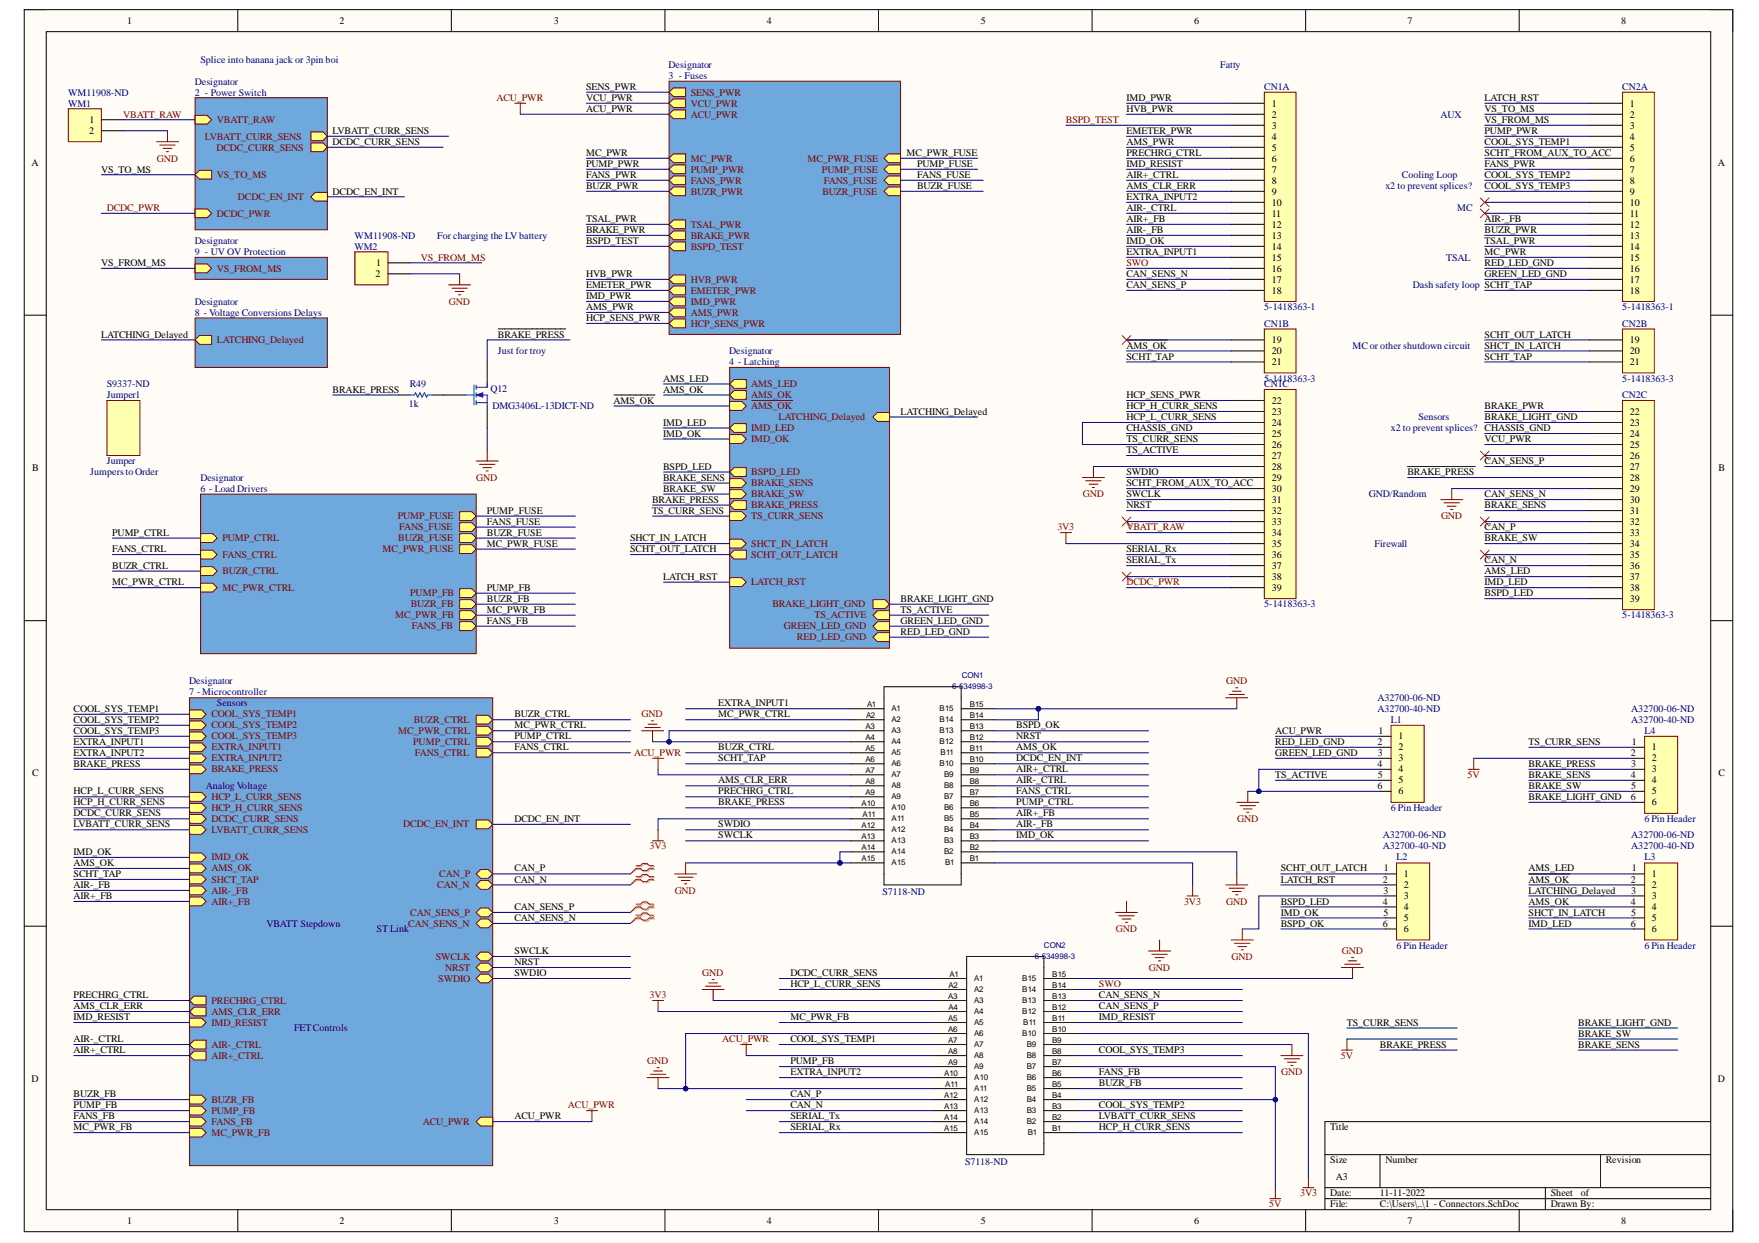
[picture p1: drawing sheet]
<svg xmlns="http://www.w3.org/2000/svg" width="297mm" height="210mm" viewBox="0 0 297 210" stroke-linecap="round" stroke-linejoin="round" font-family="sans-serif">
<defs><g id="words">
<g font-size="1.7">
<text x="21.5" y="4.1">1</text>
<text x="57.3" y="4.1">2</text>
<text x="93.5" y="4.1">3</text>
<text x="129.5" y="4.1">4</text>
<text x="165.6" y="4.1">5</text>
<text x="201.6" y="4.1">6</text>
<text x="237.7" y="4.1">7</text>
<text x="273.8" y="4.1">8</text>
<text x="99" y="17.1">VCU_PWR</text>
<text x="99" y="15.2">SENS_PWR</text>
<text x="190.2" y="17.1">IMD_PWR</text>
<text x="214.8" y="18">1</text>
<text x="250.7" y="17.1">LATCH_RST</text>
<text x="275.2" y="18">1</text>
<text x="15.1" y="22.6">2</text>
<text x="15.1" y="20.8">1</text>
<text x="56.2" y="22.6">LVBATT_CURR_SENS</text>
<text x="99" y="18.9">ACU_PWR</text>
<text x="190.2" y="22.6">EMETER_PWR</text>
<text x="190.2" y="18.9">HVB_PWR</text>
<text x="214.8" y="19.9">2</text>
<text x="214.8" y="21.7">3</text>
<text x="214.8" y="23.6">4</text>
<text x="250.7" y="20.8">VS_FROM_MS</text>
<text x="250.7" y="18.9">VS_TO_MS</text>
<text x="250.7" y="22.6">PUMP_PWR</text>
<text x="275.2" y="19.9">2</text>
<text x="275.2" y="21.7">3</text>
<text x="275.2" y="23.6">4</text>
<text x="5.3" y="28">A</text>
<text x="17.1" y="29.1">VS_TO_MS</text>
<text x="56.2" y="24.5">DCDC_CURR_SENS</text>
<text x="99" y="28.2">PUMP_PWR</text>
<text x="99" y="26.4">MC_PWR</text>
<text x="153.1" y="26.4">MC_PWR_FUSE</text>
<text x="154.9" y="28.2">PUMP_FUSE</text>
<text x="190.2" y="24.5">AMS_PWR</text>
<text x="190.2" y="28.2">IMD_RESIST</text>
<text x="190.2" y="26.4">PRECHRG_CTRL</text>
<text x="214.8" y="25.4">5</text>
<text x="214.8" y="27.3">6</text>
<text x="214.8" y="29.1">7</text>
<text x="250.7" y="24.5">COOL_SYS_TEMP1</text>
<text x="250.7" y="26.4">SCHT_FROM_AUX_TO_ACC</text>
<text x="250.7" y="28.2">FANS_PWR</text>
<text x="275.2" y="25.4">5</text>
<text x="275.2" y="27.3">6</text>
<text x="275.2" y="29.1">7</text>
<text x="290.1" y="28">A</text>
<text x="56.2" y="32.9">DCDC_EN_INT</text>
<text x="99" y="31.9">BUZR_PWR</text>
<text x="99" y="30.1">FANS_PWR</text>
<text x="154.9" y="30.1">FANS_FUSE</text>
<text x="154.9" y="31.9">BUZR_FUSE</text>
<text x="190.2" y="33.8">EXTRA_INPUT2</text>
<text x="190.2" y="30.1">AIR+_CTRL</text>
<text x="190.2" y="31.9">AMS_CLR_ERR</text>
<text x="190.2" y="35.7">AIR-_CTRL</text>
<text x="214.8" y="31">8</text>
<text x="214.8" y="32.9">9</text>
<text x="214.8" y="34.7">10</text>
<text x="250.7" y="31.9">COOL_SYS_TEMP3</text>
<text x="250.7" y="30.1">COOL_SYS_TEMP2</text>
<text x="275.2" y="31">8</text>
<text x="275.2" y="32.9">9</text>
<text x="275.2" y="34.7">10</text>
<text x="99" y="39.4">BRAKE_PWR</text>
<text x="99" y="37.5">TSAL_PWR</text>
<text x="99" y="41.2">BSPD_TEST</text>
<text x="190.2" y="37.5">AIR+_FB</text>
<text x="190.2" y="39.4">AIR-_FB</text>
<text x="190.2" y="41.2">IMD_OK</text>
<text x="214.8" y="36.6">11</text>
<text x="214.8" y="38.4">12</text>
<text x="214.8" y="40.3">13</text>
<text x="250.7" y="37.5">AIR-_FB</text>
<text x="250.7" y="39.4">BUZR_PWR</text>
<text x="250.7" y="41.2">TSAL_PWR</text>
<text x="275.2" y="36.6">11</text>
<text x="275.2" y="38.4">12</text>
<text x="275.2" y="40.3">13</text>
<text x="17.1" y="44.9">VS_FROM_MS</text>
<text x="63.4" y="46.8">2</text>
<text x="63.5" y="44.9">1</text>
<text x="99" y="46.8">HVB_PWR</text>
<text x="190.2" y="46.8">CAN_SENS_N</text>
<text x="190.2" y="43.1">EXTRA_INPUT1</text>
<text x="214.8" y="42.2">14</text>
<text x="214.8" y="44">15</text>
<text x="214.8" y="45.9">16</text>
<text x="214.8" y="47.7">17</text>
<text x="250.7" y="46.8">GREEN_LED_GND</text>
<text x="250.7" y="44.9">RED_LED_GND</text>
<text x="250.7" y="43.1">MC_PWR</text>
<text x="275.2" y="42.2">14</text>
<text x="275.2" y="44">15</text>
<text x="275.2" y="45.9">16</text>
<text x="275.2" y="47.7">17</text>
<text x="99" y="50.5">IMD_PWR</text>
<text x="99" y="52.4">AMS_PWR</text>
<text x="99" y="48.7">EMETER_PWR</text>
<text x="190.2" y="48.7">CAN_SENS_P</text>
<text x="214.8" y="49.6">18</text>
<text x="275.2" y="49.6">18</text>
<text x="17.1" y="57">LATCHING_Delayed</text>
<text x="84.1" y="57">BRAKE_PRESS</text>
<text x="99" y="54.2">HCP_SENS_PWR</text>
<text x="190.2" y="58.9">AMS_OK</text>
<text x="214.8" y="58">19</text>
<text x="214.8" y="59.8">20</text>
<text x="250.7" y="57">SCHT_OUT_LATCH</text>
<text x="250.7" y="58.9">SHCT_IN_LATCH</text>
<text x="275.2" y="58">19</text>
<text x="275.2" y="59.8">20</text>
<text x="112" y="64.5">AMS_LED</text>
<text x="190.2" y="60.7">SCHT_TAP</text>
<text x="214.8" y="61.7">21</text>
<text x="250.7" y="60.7">SCHT_TAP</text>
<text x="275.2" y="61.7">21</text>
<text x="56.2" y="66.3">BRAKE_PRESS</text>
<text x="103.6" y="68.2">AMS_OK</text>
<text x="112" y="66.3">AMS_OK</text>
<text x="112" y="71.9">IMD_LED</text>
<text x="152.1" y="70">LATCHING_Delayed</text>
<text x="190.2" y="67.2">HCP_SENS_PWR</text>
<text x="190.2" y="69.1">HCP_H_CURR_SENS</text>
<text x="190.2" y="71">HCP_L_CURR_SENS</text>
<text x="214.8" y="68.2">22</text>
<text x="214.8" y="70">23</text>
<text x="214.8" y="71.9">24</text>
<text x="250.7" y="69.1">BRAKE_PWR</text>
<text x="250.7" y="71">BRAKE_LIGHT_GND</text>
<text x="275.2" y="70">22</text>
<text x="275.2" y="71.9">23</text>
<text x="112" y="73.8">IMD_OK</text>
<text x="190.2" y="76.5">TS_ACTIVE</text>
<text x="190.2" y="74.7">TS_CURR_SENS</text>
<text x="190.2" y="72.8">CHASSIS_GND</text>
<text x="214.8" y="73.8">25</text>
<text x="214.8" y="75.6">26</text>
<text x="214.8" y="77.5">27</text>
<text x="250.7" y="74.7">VCU_PWR</text>
<text x="275.2" y="73.8">24</text>
<text x="275.2" y="75.6">25</text>
<text x="275.2" y="77.5">26</text>
<text x="5.4" y="79.6">B</text>
<text x="112" y="79.3">BSPD_LED</text>
<text x="112" y="81.2">BRAKE_SENS</text>
<text x="112" y="83">BRAKE_SW</text>
<text x="190.2" y="82.1">SCHT_FROM_AUX_TO_ACC</text>
<text x="190.2" y="84">SWCLK</text>
<text x="190.2" y="80.3">SWDIO</text>
<text x="214.8" y="79.3">28</text>
<text x="214.8" y="81.2">29</text>
<text x="214.8" y="83">30</text>
<text x="237.7" y="80.3">BRAKE_PRESS</text>
<text x="250.7" y="84">CAN_SENS_N</text>
<text x="250.7" y="78.4">CAN_SENS_P</text>
<text x="275.2" y="79.3">27</text>
<text x="275.2" y="81.2">28</text>
<text x="275.2" y="83">29</text>
<text x="290.2" y="79.6">B</text>
<text x="82.2" y="86.8">PUMP_FUSE</text>
<text x="82.2" y="88.6">FANS_FUSE</text>
<text x="110.1" y="86.8">TS_CURR_SENS</text>
<text x="110.1" y="84.9">BRAKE_PRESS</text>
<text x="190.2" y="85.8">NRST</text>
<text x="214.8" y="84.9">31</text>
<text x="214.8" y="86.8">32</text>
<text x="214.8" y="88.6">33</text>
<text x="250.7" y="89.6">CAN_P</text>
<text x="250.7" y="85.8">BRAKE_SENS</text>
<text x="275.2" y="84.9">30</text>
<text x="275.2" y="86.8">31</text>
<text x="275.2" y="88.6">32</text>
<text x="18.9" y="90.5">PUMP_CTRL</text>
<text x="18.9" y="93.3">FANS_CTRL</text>
<text x="82.2" y="90.5">BUZR_FUSE</text>
<text x="82.2" y="92.3">MC_PWR_FUSE</text>
<text x="106.4" y="93.3">SCHT_OUT_LATCH</text>
<text x="106.4" y="91.4">SHCT_IN_LATCH</text>
<text x="190.2" y="93.3">SERIAL_Rx</text>
<text x="190.2" y="95.1">SERIAL_Tx</text>
<text x="214.8" y="90.5">34</text>
<text x="214.8" y="92.3">35</text>
<text x="214.8" y="94.2">36</text>
<text x="250.7" y="95.1">CAN_N</text>
<text x="250.7" y="91.4">BRAKE_SW</text>
<text x="275.2" y="90.5">33</text>
<text x="275.2" y="92.3">34</text>
<text x="275.2" y="94.2">35</text>
<text x="18.9" y="96.1">BUZR_CTRL</text>
<text x="18.9" y="98.8">MC_PWR_CTRL</text>
<text x="82.2" y="99.8">PUMP_FB</text>
<text x="82.2" y="101.6">BUZR_FB</text>
<text x="112" y="97.9">LATCH_RST</text>
<text x="152.1" y="101.6">BRAKE_LIGHT_GND</text>
<text x="214.8" y="96.1">37</text>
<text x="214.8" y="97.9">38</text>
<text x="214.8" y="99.8">39</text>
<text x="250.7" y="97">AMS_LED</text>
<text x="250.7" y="98.8">IMD_LED</text>
<text x="250.7" y="100.7">BSPD_LED</text>
<text x="275.2" y="96.1">36</text>
<text x="275.2" y="97.9">37</text>
<text x="275.2" y="99.8">38</text>
<text x="275.2" y="101.6">39</text>
<text x="82.2" y="103.5">MC_PWR_FB</text>
<text x="82.2" y="105.3">FANS_FB</text>
<text x="152.1" y="103.5">TS_ACTIVE</text>
<text x="152.1" y="105.3">GREEN_LED_GND</text>
<text x="152.1" y="107.2">RED_LED_GND</text>
<text x="121.3" y="119.3">EXTRA_INPUT1</text>
<text x="12.4" y="120.2">COOL_SYS_TEMP1</text>
<text x="12.4" y="122.1">COOL_SYS_TEMP2</text>
<text x="12.4" y="123.9">COOL_SYS_TEMP3</text>
<text x="12.4" y="125.8">EXTRA_INPUT1</text>
<text x="86.9" y="121.1">BUZR_CTRL</text>
<text x="86.9" y="123">MC_PWR_CTRL</text>
<text x="86.9" y="124.9">PUMP_CTRL</text>
<text x="121.3" y="121.1">MC_PWR_CTRL</text>
<text x="171.6" y="124.9">NRST</text>
<text x="171.6" y="123">BSPD_OK</text>
<text x="215.3" y="123.9">ACU_PWR</text>
<text x="215.3" y="125.8">RED_LED_GND</text>
<text x="232.6" y="125.8">2</text>
<text x="232.8" y="123.9">1</text>
<text x="236.1" y="124.9">1</text>
<text x="258.1" y="125.8">TS_CURR_SENS</text>
<text x="275.6" y="125.8">1</text>
<text x="5.4" y="131.1">C</text>
<text x="12.4" y="127.7">EXTRA_INPUT2</text>
<text x="12.4" y="129.5">BRAKE_PRESS</text>
<text x="86.9" y="126.7">FANS_CTRL</text>
<text x="121.3" y="128.6">SCHT_TAP</text>
<text x="121.3" y="126.7">BUZR_CTRL</text>
<text x="171.6" y="130.4">AIR+_CTRL</text>
<text x="171.6" y="128.6">DCDC_EN_INT</text>
<text x="171.6" y="126.7">AMS_OK</text>
<text x="215.3" y="127.7">GREEN_LED_GND</text>
<text x="215.3" y="131.4">TS_ACTIVE</text>
<text x="232.6" y="129.5">4</text>
<text x="232.7" y="127.7">3</text>
<text x="232.7" y="131.4">5</text>
<text x="236.1" y="126.7">2</text>
<text x="236.1" y="128.6">3</text>
<text x="236.1" y="130.4">4</text>
<text x="258.1" y="129.5">BRAKE_PRESS</text>
<text x="258.1" y="131.4">BRAKE_SENS</text>
<text x="275.4" y="127.7">2</text>
<text x="275.4" y="131.4">4</text>
<text x="275.5" y="129.5">3</text>
<text x="278.9" y="126.7">1</text>
<text x="278.9" y="128.6">2</text>
<text x="278.9" y="130.4">3</text>
<text x="290.2" y="131.1">C</text>
<text x="12.4" y="134.2">HCP_L_CURR_SENS</text>
<text x="12.4" y="136">HCP_H_CURR_SENS</text>
<text x="12.4" y="137.9">DCDC_CURR_SENS</text>
<text x="121.3" y="136">BRAKE_PRESS</text>
<text x="121.3" y="132.3">AMS_CLR_ERR</text>
<text x="121.3" y="134.2">PRECHRG_CTRL</text>
<text x="171.6" y="132.3">AIR-_CTRL</text>
<text x="171.6" y="134.2">FANS_CTRL</text>
<text x="171.6" y="136">PUMP_CTRL</text>
<text x="171.6" y="137.9">AIR+_FB</text>
<text x="232.6" y="133.2">6</text>
<text x="236.1" y="132.3">5</text>
<text x="236.1" y="134.2">6</text>
<text x="258.1" y="135.1">BRAKE_LIGHT_GND</text>
<text x="258.1" y="133.2">BRAKE_SW</text>
<text x="275.4" y="135.1">6</text>
<text x="275.5" y="133.2">5</text>
<text x="278.9" y="132.3">4</text>
<text x="278.9" y="134.2">5</text>
<text x="278.9" y="136">6</text>
<text x="12.4" y="139.7">LVBATT_CURR_SENS</text>
<text x="86.9" y="138.8">DCDC_EN_INT</text>
<text x="121.3" y="141.6">SWCLK</text>
<text x="121.3" y="139.7">SWDIO</text>
<text x="171.6" y="139.7">AIR-_FB</text>
<text x="171.6" y="141.6">IMD_OK</text>
<text x="12.4" y="144.4">IMD_OK</text>
<text x="12.4" y="146.2">AMS_OK</text>
<text x="12.4" y="148.1">SCHT_TAP</text>
<text x="12.4" y="150">AIR-_FB</text>
<text x="86.9" y="147.2">CAN_P</text>
<text x="86.9" y="149">CAN_N</text>
<text x="216.3" y="147.2">SCHT_OUT_LATCH</text>
<text x="216.3" y="149">LATCH_RST</text>
<text x="233.5" y="149">2</text>
<text x="233.7" y="147.2">1</text>
<text x="237.1" y="148.1">1</text>
<text x="237.1" y="150">2</text>
<text x="258.1" y="147.2">AMS_LED</text>
<text x="258.1" y="149">AMS_OK</text>
<text x="275.4" y="149">2</text>
<text x="275.6" y="147.2">1</text>
<text x="278.9" y="148.1">1</text>
<text x="278.9" y="150">2</text>
<text x="12.4" y="151.8">AIR+_FB</text>
<text x="86.9" y="153.7">CAN_SENS_P</text>
<text x="86.9" y="155.5">CAN_SENS_N</text>
<text x="216.3" y="154.6">IMD_OK</text>
<text x="216.3" y="152.7">BSPD_LED</text>
<text x="233.5" y="152.7">4</text>
<text x="233.6" y="150.9">3</text>
<text x="233.6" y="154.6">5</text>
<text x="237.1" y="151.8">3</text>
<text x="237.1" y="153.7">4</text>
<text x="237.1" y="155.5">5</text>
<text x="258.1" y="150.9">LATCHING_Delayed</text>
<text x="258.1" y="154.6">SHCT_IN_LATCH</text>
<text x="258.1" y="152.7">AMS_OK</text>
<text x="275.4" y="152.7">4</text>
<text x="275.5" y="150.9">3</text>
<text x="275.5" y="154.6">5</text>
<text x="278.9" y="151.8">3</text>
<text x="278.9" y="153.7">4</text>
<text x="278.9" y="155.5">5</text>
<text x="86.9" y="161.1">SWCLK</text>
<text x="216.3" y="156.5">BSPD_OK</text>
<text x="233.5" y="156.5">6</text>
<text x="237.1" y="157.4">6</text>
<text x="258.1" y="156.5">IMD_LED</text>
<text x="275.4" y="156.5">6</text>
<text x="278.9" y="157.4">6</text>
<text x="86.9" y="163">NRST</text>
<text x="86.9" y="164.8">SWDIO</text>
<text x="133.5" y="164.8">DCDC_CURR_SENS</text>
<text x="133.5" y="166.7">HCP_L_CURR_SENS</text>
<text x="12.4" y="168.5">PRECHRG_CTRL</text>
<text x="12.4" y="170.4">AMS_CLR_ERR</text>
<text x="12.4" y="172.3">IMD_RESIST</text>
<text x="133.5" y="172.3">MC_PWR_FB</text>
<text x="185.6" y="172.3">IMD_RESIST</text>
<text x="185.6" y="170.4">CAN_SENS_P</text>
<text x="185.6" y="168.5">CAN_SENS_N</text>
<text x="227.4" y="173.2">TS_CURR_SENS</text>
<text x="266.5" y="173.2">BRAKE_LIGHT_GND</text>
<text x="12.4" y="176">AIR-_CTRL</text>
<text x="12.4" y="177.8">AIR+_CTRL</text>
<text x="133.5" y="179.7">PUMP_FB</text>
<text x="133.5" y="176">COOL_SYS_TEMP1</text>
<text x="185.6" y="177.8">COOL_SYS_TEMP3</text>
<text x="233" y="176.9">BRAKE_PRESS</text>
<text x="266.5" y="175">BRAKE_SW</text>
<text x="266.5" y="176.9">BRAKE_SENS</text>
<text x="5.3" y="182.7">D</text>
<text x="12.4" y="185.3">BUZR_FB</text>
<text x="133.5" y="185.3">CAN_P</text>
<text x="133.5" y="181.6">EXTRA_INPUT2</text>
<text x="185.6" y="183.4">BUZR_FB</text>
<text x="185.6" y="181.6">FANS_FB</text>
<text x="290.1" y="182.7">D</text>
<text x="12.4" y="187.1">PUMP_FB</text>
<text x="12.4" y="189">FANS_FB</text>
<text x="12.4" y="190.8">MC_PWR_FB</text>
<text x="86.9" y="189">ACU_PWR</text>
<text x="133.5" y="187.1">CAN_N</text>
<text x="133.5" y="189">SERIAL_Tx</text>
<text x="133.5" y="190.8">SERIAL_Rx</text>
<text x="185.6" y="189">LVBATT_CURR_SENS</text>
<text x="185.6" y="187.1">COOL_SYS_TEMP2</text>
<text x="185.6" y="190.8">HCP_H_CURR_SENS</text>
<text x="224.6" y="190.8">Title</text>
<text x="224.6" y="196.4">Size</text>
<text x="234" y="196.4">Number</text>
<text x="271.2" y="196.4">Revision</text>
<text x="224.6" y="202">Date:</text>
<text x="224.6" y="203.9">File:</text>
<text x="225.6" y="199.2">A3</text>
<text x="233" y="202">11-11-2022</text>
<text x="233" y="203.9">C:\Users\..\1 - Connectors.SchDoc</text>
<text x="261.9" y="202">Sheet</text>
<text x="261.9" y="203.9">Drawn By:</text>
<text x="266.9" y="202">of</text>
<text x="21.5" y="206.6">1</text>
<text x="57.3" y="206.6">2</text>
<text x="93.5" y="206.6">3</text>
<text x="129.5" y="206.6">4</text>
<text x="165.6" y="206.6">5</text>
<text x="201.6" y="206.6">6</text>
<text x="237.7" y="206.6">7</text>
<text x="273.8" y="206.6">8</text>
</g>
<g font-size="1.7" fill="#000080">
<text x="33.8" y="10.6">Splice into banana jack or 3pin boi</text>
<text x="112.9" y="11.5">Designator</text>
<text x="206" y="11.5">Fatty</text>
<text x="11.5" y="16.1">WM11908-ND</text>
<text x="11.5" y="18">WM1</text>
<text x="32.9" y="14.3">Designator</text>
<text x="32.9" y="16.1">2 - Power Switch</text>
<text x="112.9" y="13.4">3 - Fuses</text>
<text x="213.5" y="15.2">CN1A</text>
<text x="274" y="15.2">CN2A</text>
<text x="243.3" y="19.9">AUX</text>
<text x="234" y="31.9">x2 to prevent splices?</text>
<text x="236.7" y="30.1">Cooling Loop</text>
<text x="246" y="35.7">MC</text>
<text x="32.9" y="41.2">Designator</text>
<text x="59.9" y="40.3">WM11908-ND</text>
<text x="73.8" y="40.3">For charging the LV battery</text>
<text x="32.9" y="43.1">9 - UV OV Protection</text>
<text x="59.9" y="42.2">WM2</text>
<text x="244.2" y="44">TSAL</text>
<text x="32.9" y="51.5">Designator</text>
<text x="32.9" y="53.3">8 - Voltage Conversions Delays</text>
<text x="213.5" y="52.4">5-1418363-1</text>
<text x="238.6" y="48.7">Dash safety loop SCHT_TAP</text>
<text x="274" y="52.4">5-1418363-1</text>
<text x="84.1" y="59.8">Just for troy</text>
<text x="123.1" y="59.8">Designator</text>
<text x="213.5" y="55.2">CN1B</text>
<text x="228.4" y="58.9">MC or other shutdown circuit</text>
<text x="274" y="55.2">CN2B</text>
<text x="18" y="65.4">S9337-ND</text>
<text x="69.2" y="65.4">R49</text>
<text x="123.1" y="61.7">4 - Latching</text>
<text x="213.5" y="64.5">5-1418363-3</text>
<text x="213.5" y="65.4">CN1C</text>
<text x="274" y="64.5">5-1418363-3</text>
<text x="18" y="67.2">Jumper1</text>
<text x="69" y="68.7">1k</text>
<text x="82.8" y="66.2">Q12</text>
<text x="83.1" y="69.1">DMG3406L-13DICT-ND</text>
<text x="239.5" y="71">Sensors</text>
<text x="274" y="67.2">CN2C</text>
<text x="234.9" y="72.8">x2 to prevent splices? CHASSIS_GND</text>
<text x="15.2" y="80.3">JumperstoOrder</text>
<text x="18" y="78.4">Jumper</text>
<text x="33.8" y="81.2">Designator</text>
<text x="33.8" y="83">6 - Load Drivers</text>
<text x="231.2" y="84">GND/Random</text>
<text x="232.1" y="92.3">Firewall</text>
<text x="213.5" y="102.6">5-1418363-3</text>
<text x="274" y="104.4">5-1418363-3</text>
<text x="32" y="115.6">Designator</text>
<text x="32" y="117.4">7 -Microcontroller</text>
<text x="36.6" y="119.3">Sensors</text>
<text x="232.6" y="118.4">A32700-06-ND</text>
<text x="232.6" y="120.2">A32700-40-ND</text>
<text x="234.9" y="122.1">L1</text>
<text x="275.5" y="122.1">A32700-40-ND</text>
<text x="275.5" y="120.2">A32700-06-ND</text>
<text x="277.7" y="123.9">L4</text>
<text x="34.8" y="133.2">Analog Voltage</text>
<text x="234.9" y="136.9">6 Pin Header</text>
<text x="233.5" y="143.5">A32700-40-ND</text>
<text x="233.5" y="141.6">A32700-06-ND</text>
<text x="275.5" y="143.5">A32700-40-ND</text>
<text x="275.5" y="141.6">A32700-06-ND</text>
<text x="277.7" y="138.8">6 Pin Header</text>
<text x="235.8" y="145.3">L2</text>
<text x="277.7" y="145.3">L3</text>
<text x="149" y="151.1">S7118-ND</text>
<text x="45" y="156.5">VBATT Stepdown</text>
<text x="63.6" y="157.4">ST Link</text>
<text x="235.8" y="160.2">6 Pin Header</text>
<text x="277.7" y="160.2">6 Pin Header</text>
<text x="49.6" y="174.1">FETControls</text>
<text x="163" y="196.7">S7118-ND</text>
</g>
<g font-size="1.7" fill="#800000">
<text x="83.8" y="17.1">ACU_PWR</text>
<text x="116.6" y="16.1">SENS_PWR</text>
<text x="116.6" y="18">VCU_PWR</text>
<text x="20.8" y="19.9">VBATT_RAW</text>
<text x="34.6" y="23.6">LVBATT_CURR_SENS</text>
<text x="36.6" y="20.8">VBATT_RAW</text>
<text x="116.6" y="19.9">ACU_PWR</text>
<text x="180" y="20.8">BSPD_TEST</text>
<text x="26.5" y="27.3">GND</text>
<text x="36.5" y="25.4">DCDC_CURR_SENS</text>
<text x="116.6" y="27.3">MC_PWR</text>
<text x="116.6" y="29.1">PUMP_PWR</text>
<text x="136.3" y="27.3">MC_PWR_FUSE</text>
<text x="138.8" y="29.1">PUMP_FUSE</text>
<text x="18" y="35.7">DCDC_PWR</text>
<text x="36.6" y="30.1">VS_TO_MS</text>
<text x="40.2" y="33.8">DCDC_EN_INT</text>
<text x="116.6" y="31">FANS_PWR</text>
<text x="116.6" y="32.9">BUZR_PWR</text>
<text x="138.9" y="32.9">BUZR_FUSE</text>
<text x="139.1" y="31">FANS_FUSE</text>
<text x="36.6" y="36.6">DCDC_PWR</text>
<text x="116.6" y="38.4">TSAL_PWR</text>
<text x="116.6" y="40.3">BRAKE_PWR</text>
<text x="36.6" y="45.9">VS_FROM_MS</text>
<text x="71" y="44">VS_FROM_MS</text>
<text x="116.6" y="47.7">HVB_PWR</text>
<text x="116.6" y="42.2">BSPD_TEST</text>
<text x="190.2" y="44.9">SWO</text>
<text x="75.8" y="51.5">GND</text>
<text x="116.6" y="51.5">IMD_PWR</text>
<text x="116.6" y="53.3">AMS_PWR</text>
<text x="116.6" y="49.6">EMETER_PWR</text>
<text x="36.6" y="58">LATCHING_Delayed</text>
<text x="116.6" y="55.2">HCP_SENS_PWR</text>
<text x="126.9" y="65.4">AMS_LED</text>
<text x="126.9" y="67.2">AMS_OK</text>
<text x="126.9" y="69.1">AMS_OK</text>
<text x="131.4" y="71">LATCHING_Delayed</text>
<text x="126.9" y="72.8">IMD_LED</text>
<text x="126.9" y="74.7">IMD_OK</text>
<text x="80.4" y="81.2">GND</text>
<text x="126.9" y="80.3">BSPD_LED</text>
<text x="126.9" y="82.1">BRAKE_SENS</text>
<text x="126.9" y="84">BRAKE_SW</text>
<text x="182.9" y="84">GND</text>
<text x="67.2" y="87.7">PUMP_FUSE</text>
<text x="67.4" y="89.6">FANS_FUSE</text>
<text x="126.9" y="85.8">BRAKE_PRESS</text>
<text x="126.9" y="87.7">TS_CURR_SENS</text>
<text x="178.6" y="89.6">3V3</text>
<text x="190.2" y="89.6">VBATT_RAW</text>
<text x="243.3" y="87.7">GND</text>
<text x="37.6" y="91.4">PUMP_CTRL</text>
<text x="37.6" y="94.2">FANS_CTRL</text>
<text x="64.6" y="93.3">MC_PWR_FUSE</text>
<text x="67.2" y="91.4">BUZR_FUSE</text>
<text x="126.9" y="92.3">SHCT_IN_LATCH</text>
<text x="126.9" y="94.2">SCHT_OUT_LATCH</text>
<text x="37.6" y="97">BUZR_CTRL</text>
<text x="37.6" y="99.8">MC_PWR_CTRL</text>
<text x="69.3" y="100.7">PUMP_FB</text>
<text x="126.9" y="98.8">LATCH_RST</text>
<text x="190.2" y="98.8">DCDC_PWR</text>
<text x="66.7" y="104.4">MC_PWR_FB</text>
<text x="69.4" y="102.6">BUZR_FB</text>
<text x="69.5" y="106.3">FANS_FB</text>
<text x="130.4" y="102.6">BRAKE_LIGHT_GND</text>
<text x="132.4" y="106.3">GREEN_LED_GND</text>
<text x="137.5" y="104.4">TS_ACTIVE</text>
<text x="134.6" y="108.1">RED_LED_GND</text>
<text x="207.1" y="115.6">GND</text>
<text x="35.7" y="121.1">COOL_SYS_TEMP1</text>
<text x="35.7" y="123">COOL_SYS_TEMP2</text>
<text x="35.7" y="124.9">COOL_SYS_TEMP3</text>
<text x="67.2" y="123.9">MC_PWR_CTRL</text>
<text x="69.8" y="125.8">PUMP_CTRL</text>
<text x="69.9" y="122.1">BUZR_CTRL</text>
<text x="108.3" y="121.1">GND</text>
<text x="35.7" y="126.7">EXTRA_INPUT1</text>
<text x="35.7" y="128.6">EXTRA_INPUT2</text>
<text x="35.7" y="130.4">BRAKE_PRESS</text>
<text x="70" y="127.7">FANS_CTRL</text>
<text x="107.1" y="127.7">ACU_PWR</text>
<text x="247.8" y="131.4">5V</text>
<text x="35.7" y="135.1">HCP_L_CURR_SENS</text>
<text x="35.7" y="136.9">HCP_H_CURR_SENS</text>
<text x="35.7" y="140.7">LVBATT_CURR_SENS</text>
<text x="35.7" y="138.8">DCDC_CURR_SENS</text>
<text x="68.1" y="139.7">DCDC_EN_INT</text>
<text x="109.7" y="143.5">3V3</text>
<text x="208.9" y="138.8">GND</text>
<text x="35.7" y="145.3">IMD_OK</text>
<text x="35.7" y="147.2">AMS_OK</text>
<text x="35.7" y="149">SHCT_TAP</text>
<text x="73.8" y="150">CAN_N</text>
<text x="74.2" y="148.1">CAN_P</text>
<text x="35.7" y="150.9">AIR-_FB</text>
<text x="35.7" y="152.7">AIR+_FB</text>
<text x="69.3" y="154.6">CAN_SENS_P</text>
<text x="113.9" y="150.9">GND</text>
<text x="199.9" y="152.7">3V3</text>
<text x="207.1" y="152.7">GND</text>
<text x="68.9" y="156.5">CAN_SENS_N</text>
<text x="188.4" y="157.4">GND</text>
<text x="226.6" y="161.1">GND</text>
<text x="73.6" y="162">SWCLK</text>
<text x="74" y="165.8">SWDIO</text>
<text x="75.2" y="163.9">NRST</text>
<text x="118.6" y="164.8">GND</text>
<text x="185.6" y="166.7">SWO</text>
<text x="194" y="163.9">GND</text>
<text x="208" y="162">GND</text>
<text x="35.7" y="169.5">PRECHRG_CTRL</text>
<text x="35.7" y="173.2">IMD_RESIST</text>
<text x="35.7" y="171.3">AMS_CLR_ERR</text>
<text x="109.7" y="168.5">3V3</text>
<text x="35.7" y="176.9">AIR-_CTRL</text>
<text x="35.7" y="178.8">AIR+_CTRL</text>
<text x="109.3" y="179.7">GND</text>
<text x="122" y="176">ACU_PWR</text>
<text x="226.4" y="178.8">5V</text>
<text x="216.4" y="181.6">GND</text>
<text x="35.7" y="188.1">PUMP_FB</text>
<text x="35.7" y="189.9">FANS_FB</text>
<text x="35.7" y="191.8">MC_PWR_FB</text>
<text x="35.7" y="186.2">BUZR_FB</text>
<text x="71.4" y="189.9">ACU_PWR</text>
<text x="95.9" y="187.1">ACU_PWR</text>
<text x="214.3" y="203.9">5V</text>
<text x="219.6" y="202">3V3</text>
</g>
<g font-size="1.4">
<text x="146.4" y="119.4">A1</text>
<text x="163.7" y="119.4">B15</text>
<text x="146.2" y="124.9">A4</text>
<text x="146.2" y="123.1">A3</text>
<text x="146.2" y="121.2">A2</text>
<text x="150.6" y="125.7">A4</text>
<text x="150.6" y="123.9">A3</text>
<text x="150.6" y="122">A2</text>
<text x="150.6" y="120.1">A1</text>
<text x="158.7" y="123.9">B13</text>
<text x="158.7" y="125.7">B12</text>
<text x="158.7" y="122">B14</text>
<text x="158.7" y="120.1">B15</text>
<text x="163.7" y="123.1">B13</text>
<text x="163.7" y="124.9">B12</text>
<text x="163.7" y="121.2">B14</text>
<text x="146.2" y="130.5">A7</text>
<text x="146.2" y="128.7">A6</text>
<text x="146.2" y="126.8">A5</text>
<text x="150.6" y="131.3">A7</text>
<text x="150.6" y="129.4">A6</text>
<text x="150.6" y="127.6">A5</text>
<text x="158.7" y="129.4">B10</text>
<text x="158.8" y="127.6">B11</text>
<text x="159.4" y="131.3">B9</text>
<text x="163.7" y="126.8">B11</text>
<text x="163.7" y="128.7">B10</text>
<text x="163.7" y="130.5">B9</text>
<text x="145.5" y="136.1">A10</text>
<text x="145.6" y="138">A11</text>
<text x="146.2" y="134.2">A9</text>
<text x="146.2" y="132.4">A8</text>
<text x="150.6" y="136.9">A10</text>
<text x="150.6" y="135">A9</text>
<text x="150.6" y="133.1">A8</text>
<text x="159.4" y="133.1">B8</text>
<text x="159.4" y="135">B7</text>
<text x="159.4" y="136.9">B6</text>
<text x="163.7" y="132.4">B8</text>
<text x="163.7" y="134.2">B7</text>
<text x="163.7" y="136.1">B6</text>
<text x="163.7" y="138">B5</text>
<text x="145.5" y="141.7">A13</text>
<text x="145.5" y="139.8">A12</text>
<text x="145.5" y="143.5">A14</text>
<text x="150.6" y="142.4">A13</text>
<text x="150.6" y="140.6">A12</text>
<text x="150.6" y="138.7">A11</text>
<text x="159.4" y="138.7">B5</text>
<text x="159.4" y="140.6">B4</text>
<text x="159.4" y="142.4">B3</text>
<text x="163.7" y="139.8">B4</text>
<text x="163.7" y="141.7">B3</text>
<text x="163.7" y="143.5">B2</text>
<text x="145.5" y="145.4">A15</text>
<text x="150.6" y="144.3">A14</text>
<text x="150.6" y="146.2">A15</text>
<text x="159.4" y="144.3">B2</text>
<text x="159.6" y="146.2">B1</text>
<text x="163.7" y="145.4">B1</text>
<text x="160.2" y="166.8">A2</text>
<text x="160.4" y="164.9">A1</text>
<text x="164.5" y="167.5">A2</text>
<text x="164.5" y="165.7">A1</text>
<text x="172.6" y="167.5">B14</text>
<text x="172.6" y="165.7">B15</text>
<text x="177.7" y="166.8">B14</text>
<text x="177.7" y="164.9">B15</text>
<text x="160.1" y="172.3">A5</text>
<text x="160.1" y="168.6">A3</text>
<text x="160.2" y="170.5">A4</text>
<text x="164.5" y="173.1">A5</text>
<text x="164.5" y="171.2">A4</text>
<text x="164.5" y="169.4">A3</text>
<text x="172.6" y="169.4">B13</text>
<text x="172.6" y="171.2">B12</text>
<text x="172.8" y="173.1">B11</text>
<text x="177.7" y="168.6">B13</text>
<text x="177.7" y="170.5">B12</text>
<text x="177.7" y="172.3">B11</text>
<text x="160.1" y="179.8">A9</text>
<text x="160.1" y="177.9">A8</text>
<text x="160.1" y="176.1">A7</text>
<text x="160.1" y="174.2">A6</text>
<text x="164.5" y="178.7">A8</text>
<text x="164.5" y="176.8">A7</text>
<text x="164.5" y="175">A6</text>
<text x="172.6" y="175">B10</text>
<text x="173.4" y="176.8">B9</text>
<text x="173.4" y="178.7">B8</text>
<text x="177.7" y="174.2">B10</text>
<text x="177.7" y="176.1">B9</text>
<text x="177.7" y="177.9">B8</text>
<text x="177.7" y="179.8">B7</text>
<text x="159.4" y="185.4">A12</text>
<text x="159.4" y="181.6">A10</text>
<text x="159.6" y="183.5">A11</text>
<text x="164.5" y="184.3">A11</text>
<text x="164.5" y="182.4">A10</text>
<text x="164.5" y="180.5">A9</text>
<text x="173.4" y="180.5">B7</text>
<text x="173.4" y="182.4">B6</text>
<text x="173.4" y="184.3">B5</text>
<text x="177.7" y="181.6">B6</text>
<text x="177.7" y="183.5">B5</text>
<text x="177.7" y="185.4">B4</text>
<text x="159.4" y="187.2">A13</text>
<text x="159.4" y="189.1">A14</text>
<text x="159.4" y="190.9">A15</text>
<text x="164.5" y="188">A13</text>
<text x="164.5" y="186.1">A12</text>
<text x="164.5" y="189.8">A14</text>
<text x="164.5" y="191.7">A15</text>
<text x="173.4" y="186.1">B4</text>
<text x="173.4" y="188">B3</text>
<text x="173.4" y="189.8">B2</text>
<text x="173.6" y="191.7">B1</text>
<text x="177.7" y="187.2">B3</text>
<text x="177.7" y="189.1">B2</text>
<text x="177.7" y="190.9">B1</text>
</g>
<g font-size="1.4" fill="#000080">
<text x="160.8" y="116.4">6-534998-3</text>
<text x="162.4" y="114.6">CON1</text>
<text x="174.7" y="162">6-534998-3</text>
<text x="176.3" y="160.1">CON2</text>
</g>
</g></defs>
<path d="M4.1 1.6h288.5v206.4h-288.5z" fill-rule="evenodd" fill="#fffcf8"/>
<path d="M4.1 1.6h288.5v206.4h-288.5z" fill="none" stroke="#000" stroke-width=".17"/>
<path d="M7.8 5.3h281.1v199h-281.1z" fill-rule="evenodd" fill="#fffcf8"/>
<g fill="none" stroke="#000" stroke-width=".17">
<path d="M4.1 1.6h3.7M7.8 5.3h281.1v199h-281.1zM40.2 1.6v3.7M76.2 1.6v3.7M112.3 1.6v3.7M148.3 1.6v3.7M184.4 1.6v3.7M220.5 1.6v3.7M256.5 1.6v3.7M288.9 1.6h3.7v3.7M4.1 53.2h3.7M288.9 53.2h3.7"/>
<path d="M4.1 104.8h3.7M288.9 104.8h3.7M4.1 156.4h3.7M288.9 156.4h3.7M223.7 195h65.2M233 195v5.6M270.3 195v5.6M288.9 189.4h-65.2v14.9M40.2 204.3v3.7M76.2 204.3v3.7M112.3 204.3v3.7M148.4 204.3v3.7"/>
<path d="M184.4 204.3v3.7M220.5 204.3v3.7M223.7 200.6h65.2M223.7 202.4h65.2M256.5 204.3v3.7M261 200.6v3.7M292.6 204.3v3.7"/>
</g>
<path d="M32.9 16.5h22.4v22.3h-22.4z" fill-rule="evenodd" fill="#6fa8dc"/>
<path d="M32.9 16.5h22.4v22.3h-22.4z" fill="none" stroke="#800000" stroke-width=".17"/>
<path d="M32.9 19.5h2.1l.7 .7-.7 .8h-2.1z" fill-rule="evenodd" fill="#ffff80"/>
<path d="M32.9 19.5h2.1l.7 .7-.7 .8h-2.1z" fill="none" stroke="#800000" stroke-width=".17"/>
<path d="M32.9 29.5l.8-.7h2v1.5h-2z" fill-rule="evenodd" fill="#ffff80"/>
<path d="M32.9 29.5l.8-.7h2v1.5h-2z" fill="none" stroke="#800000" stroke-width=".17"/>
<path d="M52.5 22.3h2l.8 .7-.8 .8h-2z" fill-rule="evenodd" fill="#ffff80"/>
<path d="M52.5 22.3h2l.8 .7-.8 .8h-2z" fill="none" stroke="#800000" stroke-width=".17"/>
<path d="M52.5 24.1h2l.8 .8-.8 .7h-2z" fill-rule="evenodd" fill="#ffff80"/>
<path d="M52.5 24.1h2l.8 .8-.8 .7h-2z" fill="none" stroke="#800000" stroke-width=".17"/>
<path d="M32.9 35.3h2.1l.7 .7-.7 .8h-2.1z" fill-rule="evenodd" fill="#ffff80"/>
<path d="M32.9 35.3h2.1l.7 .7-.7 .8h-2.1z" fill="none" stroke="#800000" stroke-width=".17"/>
<path d="M52.5 33.2l.7-.7h2.1v1.5h-2.1z" fill-rule="evenodd" fill="#ffff80"/>
<path d="M52.5 33.2l.7-.7h2.1v1.5h-2.1z" fill="none" stroke="#800000" stroke-width=".17"/>
<path d="M113 13.7h39.1v42.8h-39.1z" fill-rule="evenodd" fill="#6fa8dc"/>
<path d="M113 13.7h39.1v42.8h-39.1z" fill="none" stroke="#800000" stroke-width=".17"/>
<path d="M113 15.6l.7-.8h2.1v1.5h-2.1z" fill-rule="evenodd" fill="#ffff80"/>
<path d="M113 15.6l.7-.8h2.1v1.5h-2.1z" fill="none" stroke="#800000" stroke-width=".17"/>
<path d="M113 17.4l.7-.7h2.1v1.5h-2.1z" fill-rule="evenodd" fill="#ffff80"/>
<path d="M113 17.4l.7-.7h2.1v1.5h-2.1z" fill="none" stroke="#800000" stroke-width=".17"/>
<path d="M113 26.7l.7-.7h2.1v1.5h-2.1z" fill-rule="evenodd" fill="#ffff80"/>
<path d="M113 26.7l.7-.7h2.1v1.5h-2.1z" fill="none" stroke="#800000" stroke-width=".17"/>
<path d="M113 28.6l.7-.8h2.1v1.5h-2.1z" fill-rule="evenodd" fill="#ffff80"/>
<path d="M113 28.6l.7-.8h2.1v1.5h-2.1z" fill="none" stroke="#800000" stroke-width=".17"/>
<path d="M113 30.4l.7-.7h2.1v1.5h-2.1z" fill-rule="evenodd" fill="#ffff80"/>
<path d="M113 30.4l.7-.7h2.1v1.5h-2.1z" fill="none" stroke="#800000" stroke-width=".17"/>
<path d="M113 32.3l.7-.7h2.1v1.4h-2.1z" fill-rule="evenodd" fill="#ffff80"/>
<path d="M113 32.3l.7-.7h2.1v1.4h-2.1z" fill="none" stroke="#800000" stroke-width=".17"/>
<path d="M113 37.9l.7-.8h2.1v1.5h-2.1z" fill-rule="evenodd" fill="#ffff80"/>
<path d="M113 37.9l.7-.8h2.1v1.5h-2.1z" fill="none" stroke="#800000" stroke-width=".17"/>
<path d="M113 39.7l.7-.7h2.1v1.5h-2.1z" fill-rule="evenodd" fill="#ffff80"/>
<path d="M113 39.7l.7-.7h2.1v1.5h-2.1z" fill="none" stroke="#800000" stroke-width=".17"/>
<path d="M113 19.3l.7-.8h2.1v1.5h-2.1z" fill-rule="evenodd" fill="#ffff80"/>
<path d="M113 19.3l.7-.8h2.1v1.5h-2.1z" fill="none" stroke="#800000" stroke-width=".17"/>
<path d="M149.3 32.3l.7-.7h2.1v1.4h-2.1z" fill-rule="evenodd" fill="#ffff80"/>
<path d="M149.3 32.3l.7-.7h2.1v1.4h-2.1z" fill="none" stroke="#800000" stroke-width=".17"/>
<path d="M149.3 30.4l.7-.7h2.1v1.5h-2.1z" fill-rule="evenodd" fill="#ffff80"/>
<path d="M149.3 30.4l.7-.7h2.1v1.5h-2.1z" fill="none" stroke="#800000" stroke-width=".17"/>
<path d="M149.3 28.6l.7-.8h2.1v1.5h-2.1z" fill-rule="evenodd" fill="#ffff80"/>
<path d="M149.3 28.6l.7-.8h2.1v1.5h-2.1z" fill="none" stroke="#800000" stroke-width=".17"/>
<path d="M149.3 26.7l.7-.7h2.1v1.5h-2.1z" fill-rule="evenodd" fill="#ffff80"/>
<path d="M149.3 26.7l.7-.7h2.1v1.5h-2.1z" fill="none" stroke="#800000" stroke-width=".17"/>
<path d="M113 47.2l.7-.8h2.1v1.5h-2.1z" fill-rule="evenodd" fill="#ffff80"/>
<path d="M113 47.2l.7-.8h2.1v1.5h-2.1z" fill="none" stroke="#800000" stroke-width=".17"/>
<path d="M113 50.9l.7-.7h2.1v1.4h-2.1z" fill-rule="evenodd" fill="#ffff80"/>
<path d="M113 50.9l.7-.7h2.1v1.4h-2.1z" fill="none" stroke="#800000" stroke-width=".17"/>
<path d="M113 52.8l.7-.8h2.1v1.5h-2.1z" fill-rule="evenodd" fill="#ffff80"/>
<path d="M113 52.8l.7-.8h2.1v1.5h-2.1z" fill="none" stroke="#800000" stroke-width=".17"/>
<path d="M113 49l.7-.7h2.1v1.5h-2.1z" fill-rule="evenodd" fill="#ffff80"/>
<path d="M113 49l.7-.7h2.1v1.5h-2.1z" fill="none" stroke="#800000" stroke-width=".17"/>
<path d="M113 54.6l.7-.7h2.1v1.5h-2.1z" fill-rule="evenodd" fill="#ffff80"/>
<path d="M113 54.6l.7-.7h2.1v1.5h-2.1z" fill="none" stroke="#800000" stroke-width=".17"/>
<path d="M113 41.6l.7-.7h2.1v1.4h-2.1z" fill-rule="evenodd" fill="#ffff80"/>
<path d="M113 41.6l.7-.7h2.1v1.4h-2.1z" fill="none" stroke="#800000" stroke-width=".17"/>
<path d="M123.2 62h27v47.5h-27z" fill-rule="evenodd" fill="#6fa8dc"/>
<path d="M123.2 62h27v47.5h-27z" fill="none" stroke="#800000" stroke-width=".17"/>
<path d="M123.2 64.8l.8-.7h2v1.5h-2z" fill-rule="evenodd" fill="#ffff80"/>
<path d="M123.2 64.8l.8-.7h2v1.5h-2z" fill="none" stroke="#800000" stroke-width=".17"/>
<path d="M123.2 91.1h2.1l.7 .7-.7 .7h-2.1z" fill-rule="evenodd" fill="#ffff80"/>
<path d="M123.2 91.1h2.1l.7 .7-.7 .7h-2.1z" fill="none" stroke="#800000" stroke-width=".17"/>
<path d="M123.2 72.3l.8-.8h2v1.5h-2z" fill-rule="evenodd" fill="#ffff80"/>
<path d="M123.2 72.3l.8-.8h2v1.5h-2z" fill="none" stroke="#800000" stroke-width=".17"/>
<path d="M123.2 79.7l.8-.7h2v1.5h-2z" fill-rule="evenodd" fill="#ffff80"/>
<path d="M123.2 79.7l.8-.7h2v1.5h-2z" fill="none" stroke="#800000" stroke-width=".17"/>
<path d="M123.2 93.7l.8-.8h2v1.5h-2z" fill-rule="evenodd" fill="#ffff80"/>
<path d="M123.2 93.7l.8-.8h2v1.5h-2z" fill="none" stroke="#800000" stroke-width=".17"/>
<path d="M123.2 66.7l.8-.7h2v1.4h-2z" fill-rule="evenodd" fill="#ffff80"/>
<path d="M123.2 66.7l.8-.7h2v1.4h-2z" fill="none" stroke="#800000" stroke-width=".17"/>
<path d="M123.2 73.4h2.1l.7 .7-.7 .8h-2.1z" fill-rule="evenodd" fill="#ffff80"/>
<path d="M123.2 73.4h2.1l.7 .7-.7 .8h-2.1z" fill="none" stroke="#800000" stroke-width=".17"/>
<path d="M123.2 97.6h2.1l.7 .7-.7 .7h-2.1z" fill-rule="evenodd" fill="#ffff80"/>
<path d="M123.2 97.6h2.1l.7 .7-.7 .7h-2.1z" fill="none" stroke="#800000" stroke-width=".17"/>
<path d="M147.4 103.9l.8-.8h2v1.5h-2z" fill-rule="evenodd" fill="#ffff80"/>
<path d="M147.4 103.9l.8-.8h2v1.5h-2z" fill="none" stroke="#800000" stroke-width=".17"/>
<path d="M147.4 105.7l.8-.7h2v1.5h-2z" fill-rule="evenodd" fill="#ffff80"/>
<path d="M147.4 105.7l.8-.7h2v1.5h-2z" fill="none" stroke="#800000" stroke-width=".17"/>
<path d="M147.4 107.6l.8-.7h2v1.4h-2z" fill-rule="evenodd" fill="#ffff80"/>
<path d="M147.4 107.6l.8-.7h2v1.4h-2z" fill="none" stroke="#800000" stroke-width=".17"/>
<path d="M123.2 67.8h2.1l.7 .8-.7 .7h-2.1z" fill-rule="evenodd" fill="#ffff80"/>
<path d="M123.2 67.8h2.1l.7 .8-.7 .7h-2.1zM126.9 67.6h7" fill="none" stroke="#800000" stroke-width=".17"/>
<path d="M147.4 70.4l.8-.7h2v1.5h-2z" fill-rule="evenodd" fill="#ffff80"/>
<path d="M147.4 70.4l.8-.7h2v1.5h-2z" fill="none" stroke="#800000" stroke-width=".17"/>
<path d="M123.2 85.3l.8-.8h2v1.5h-2z" fill-rule="evenodd" fill="#ffff80"/>
<path d="M123.2 85.3l.8-.8h2v1.5h-2z" fill="none" stroke="#800000" stroke-width=".17"/>
<path d="M123.2 86.4h2.1l.7 .7-.7 .8h-2.1z" fill-rule="evenodd" fill="#ffff80"/>
<path d="M123.2 86.4h2.1l.7 .7-.7 .8h-2.1z" fill="none" stroke="#800000" stroke-width=".17"/>
<path d="M147.4 101.3h2.1l.7 .7-.7 .8h-2.1z" fill-rule="evenodd" fill="#ffff80"/>
<path d="M147.4 101.3h2.1l.7 .7-.7 .8h-2.1z" fill="none" stroke="#800000" stroke-width=".17"/>
<path d="M123.2 80.8h2.1l.7 .8-.7 .7h-2.1z" fill-rule="evenodd" fill="#ffff80"/>
<path d="M123.2 80.8h2.1l.7 .8-.7 .7h-2.1z" fill="none" stroke="#800000" stroke-width=".17"/>
<path d="M123.2 82.7h2.1l.7 .7-.7 .8h-2.1z" fill-rule="evenodd" fill="#ffff80"/>
<path d="M123.2 82.7h2.1l.7 .7-.7 .8h-2.1z" fill="none" stroke="#800000" stroke-width=".17"/>
<path d="M33.9 83.4h46.5v27h-46.5z" fill-rule="evenodd" fill="#6fa8dc"/>
<path d="M33.9 83.4h46.5v27h-46.5z" fill="none" stroke="#800000" stroke-width=".17"/>
<path d="M33.9 90.1h2l.8 .8-.8 .7h-2z" fill-rule="evenodd" fill="#ffff80"/>
<path d="M33.9 90.1h2l.8 .8-.8 .7h-2z" fill="none" stroke="#800000" stroke-width=".17"/>
<path d="M33.9 92.9h2l.8 .8-.8 .7h-2z" fill-rule="evenodd" fill="#ffff80"/>
<path d="M33.9 92.9h2l.8 .8-.8 .7h-2z" fill="none" stroke="#800000" stroke-width=".17"/>
<path d="M33.9 95.7h2l.8 .7-.8 .8h-2z" fill-rule="evenodd" fill="#ffff80"/>
<path d="M33.9 95.7h2l.8 .7-.8 .8h-2z" fill="none" stroke="#800000" stroke-width=".17"/>
<path d="M33.9 98.5h2l.8 .7-.8 .8h-2z" fill-rule="evenodd" fill="#ffff80"/>
<path d="M33.9 98.5h2l.8 .7-.8 .8h-2z" fill="none" stroke="#800000" stroke-width=".17"/>
<path d="M77.6 86.4h2.1l.7 .7-.7 .8h-2.1z" fill-rule="evenodd" fill="#ffff80"/>
<path d="M77.6 86.4h2.1l.7 .7-.7 .8h-2.1z" fill="none" stroke="#800000" stroke-width=".17"/>
<path d="M77.6 88.3h2.1l.7 .7-.7 .8h-2.1z" fill-rule="evenodd" fill="#ffff80"/>
<path d="M77.6 88.3h2.1l.7 .7-.7 .8h-2.1z" fill="none" stroke="#800000" stroke-width=".17"/>
<path d="M77.6 90.1h2.1l.7 .8-.7 .7h-2.1z" fill-rule="evenodd" fill="#ffff80"/>
<path d="M77.6 90.1h2.1l.7 .8-.7 .7h-2.1z" fill="none" stroke="#800000" stroke-width=".17"/>
<path d="M77.6 92h2.1l.7 .7-.7 .8h-2.1z" fill-rule="evenodd" fill="#ffff80"/>
<path d="M77.6 92h2.1l.7 .7-.7 .8h-2.1z" fill="none" stroke="#800000" stroke-width=".17"/>
<path d="M77.6 103.1h2.1l.7 .8-.7 .7h-2.1z" fill-rule="evenodd" fill="#ffff80"/>
<path d="M77.6 103.1h2.1l.7 .8-.7 .7h-2.1z" fill="none" stroke="#800000" stroke-width=".17"/>
<path d="M77.6 99.4h2.1l.7 .8-.7 .7h-2.1z" fill-rule="evenodd" fill="#ffff80"/>
<path d="M77.6 99.4h2.1l.7 .8-.7 .7h-2.1z" fill="none" stroke="#800000" stroke-width=".17"/>
<path d="M77.6 101.3h2.1l.7 .7-.7 .8h-2.1z" fill-rule="evenodd" fill="#ffff80"/>
<path d="M77.6 101.3h2.1l.7 .7-.7 .8h-2.1z" fill="none" stroke="#800000" stroke-width=".17"/>
<path d="M77.6 105h2.1l.7 .7-.7 .8h-2.1z" fill-rule="evenodd" fill="#ffff80"/>
<path d="M77.6 105h2.1l.7 .7-.7 .8h-2.1z" fill="none" stroke="#800000" stroke-width=".17"/>
<path d="M32 117.8h51.2v79h-51.2z" fill-rule="evenodd" fill="#6fa8dc"/>
<path d="M32 117.8h51.2v79h-51.2z" fill="none" stroke="#800000" stroke-width=".17"/>
<path d="M32 119.9h2.1l.7 .7-.7 .8h-2.1z" fill-rule="evenodd" fill="#ffff80"/>
<path d="M32 119.9h2.1l.7 .7-.7 .8h-2.1z" fill="none" stroke="#800000" stroke-width=".17"/>
<path d="M32 121.7h2.1l.7 .8-.7 .7h-2.1z" fill-rule="evenodd" fill="#ffff80"/>
<path d="M32 121.7h2.1l.7 .8-.7 .7h-2.1z" fill="none" stroke="#800000" stroke-width=".17"/>
<path d="M32 123.6h2.1l.7 .7-.7 .8h-2.1z" fill-rule="evenodd" fill="#ffff80"/>
<path d="M32 123.6h2.1l.7 .7-.7 .8h-2.1z" fill="none" stroke="#800000" stroke-width=".17"/>
<path d="M32 125.4h2.1l.7 .8-.7 .7h-2.1z" fill-rule="evenodd" fill="#ffff80"/>
<path d="M32 125.4h2.1l.7 .8-.7 .7h-2.1z" fill="none" stroke="#800000" stroke-width=".17"/>
<path d="M32 127.3h2.1l.7 .7-.7 .8h-2.1z" fill-rule="evenodd" fill="#ffff80"/>
<path d="M32 127.3h2.1l.7 .7-.7 .8h-2.1z" fill="none" stroke="#800000" stroke-width=".17"/>
<path d="M32 139.4h2.1l.7 .7-.7 .8h-2.1z" fill-rule="evenodd" fill="#ffff80"/>
<path d="M32 139.4h2.1l.7 .7-.7 .8h-2.1z" fill="none" stroke="#800000" stroke-width=".17"/>
<path d="M32 169l.8-.8h2v1.5h-2z" fill-rule="evenodd" fill="#ffff80"/>
<path d="M32 169l.8-.8h2v1.5h-2z" fill="none" stroke="#800000" stroke-width=".17"/>
<path d="M32 133.8h2.1l.7 .8-.7 .7h-2.1z" fill-rule="evenodd" fill="#ffff80"/>
<path d="M32 133.8h2.1l.7 .8-.7 .7h-2.1z" fill="none" stroke="#800000" stroke-width=".17"/>
<path d="M32 135.7h2.1l.7 .7-.7 .8h-2.1z" fill-rule="evenodd" fill="#ffff80"/>
<path d="M32 135.7h2.1l.7 .7-.7 .8h-2.1z" fill="none" stroke="#800000" stroke-width=".17"/>
<path d="M32 137.5h2.1l.7 .8-.7 .7h-2.1z" fill-rule="evenodd" fill="#ffff80"/>
<path d="M32 137.5h2.1l.7 .8-.7 .7h-2.1z" fill="none" stroke="#800000" stroke-width=".17"/>
<path d="M80.4 120.8h2.1l.7 .7-.7 .8h-2.1z" fill-rule="evenodd" fill="#ffff80"/>
<path d="M80.4 120.8h2.1l.7 .7-.7 .8h-2.1z" fill="none" stroke="#800000" stroke-width=".17"/>
<path d="M80.4 122.7h2.1l.7 .7-.7 .7h-2.1z" fill-rule="evenodd" fill="#ffff80"/>
<path d="M80.4 122.7h2.1l.7 .7-.7 .7h-2.1z" fill="none" stroke="#800000" stroke-width=".17"/>
<path d="M80.4 124.5h2.1l.7 .8-.7 .7h-2.1z" fill-rule="evenodd" fill="#ffff80"/>
<path d="M80.4 124.5h2.1l.7 .8-.7 .7h-2.1z" fill="none" stroke="#800000" stroke-width=".17"/>
<path d="M80.4 126.4h2.1l.7 .7-.7 .8h-2.1z" fill-rule="evenodd" fill="#ffff80"/>
<path d="M80.4 126.4h2.1l.7 .7-.7 .8h-2.1z" fill="none" stroke="#800000" stroke-width=".17"/>
<path d="M80.4 147.6l.8-.8h1.3l.7 .8-.7 .7h-1.3z" fill-rule="evenodd" fill="#ffff80"/>
<path d="M80.4 147.6l.8-.8h1.3l.7 .8-.7 .7h-1.3z" fill="none" stroke="#800000" stroke-width=".17"/>
<path d="M80.4 149.4l.8-.7h1.3l.7 .7-.7 .8h-1.3z" fill-rule="evenodd" fill="#ffff80"/>
<path d="M80.4 149.4l.8-.7h1.3l.7 .7-.7 .8h-1.3z" fill="none" stroke="#800000" stroke-width=".17"/>
<path d="M80.4 161.5l.8-.7h1.3l.7 .7-.7 .8h-1.3z" fill-rule="evenodd" fill="#ffff80"/>
<path d="M80.4 161.5l.8-.7h1.3l.7 .7-.7 .8h-1.3z" fill="none" stroke="#800000" stroke-width=".17"/>
<path d="M80.4 163.4l.8-.8h1.3l.7 .8-.7 .7h-1.3z" fill-rule="evenodd" fill="#ffff80"/>
<path d="M80.4 163.4l.8-.8h1.3l.7 .8-.7 .7h-1.3z" fill="none" stroke="#800000" stroke-width=".17"/>
<path d="M80.4 165.2l.8-.7h1.3l.7 .7-.7 .8h-1.3z" fill-rule="evenodd" fill="#ffff80"/>
<path d="M80.4 165.2l.8-.7h1.3l.7 .7-.7 .8h-1.3z" fill="none" stroke="#800000" stroke-width=".17"/>
<path d="M32 171.9h2.1l.7 .8-.7 .7h-2.1z" fill-rule="evenodd" fill="#ffff80"/>
<path d="M32 171.9h2.1l.7 .8-.7 .7h-2.1z" fill="none" stroke="#800000" stroke-width=".17"/>
<path d="M32 170.8l.8-.7h2v1.5h-2z" fill-rule="evenodd" fill="#ffff80"/>
<path d="M32 170.8l.8-.7h2v1.5h-2z" fill="none" stroke="#800000" stroke-width=".17"/>
<path d="M32 176.4l.8-.8h2v1.5h-2z" fill-rule="evenodd" fill="#ffff80"/>
<path d="M32 176.4l.8-.8h2v1.5h-2z" fill="none" stroke="#800000" stroke-width=".17"/>
<path d="M32.8 177.5h2v1.5h-2l-.8-.7z" fill-rule="evenodd" fill="#ffff80"/>
<path d="M32.8 177.5h2v1.5h-2l-.8-.7z" fill="none" stroke="#800000" stroke-width=".17"/>
<path d="M80.4 138.5h2.1l.7 .7-.7 .8h-2.1z" fill-rule="evenodd" fill="#ffff80"/>
<path d="M80.4 138.5h2.1l.7 .7-.7 .8h-2.1z" fill="none" stroke="#800000" stroke-width=".17"/>
<path d="M32 186.8h2.1l.7 .7-.7 .8h-2.1z" fill-rule="evenodd" fill="#ffff80"/>
<path d="M32 186.8h2.1l.7 .7-.7 .8h-2.1z" fill="none" stroke="#800000" stroke-width=".17"/>
<path d="M32 188.7h2.1l.7 .7-.7 .7h-2.1z" fill-rule="evenodd" fill="#ffff80"/>
<path d="M32 188.7h2.1l.7 .7-.7 .7h-2.1z" fill="none" stroke="#800000" stroke-width=".17"/>
<path d="M32 190.5h2.1l.7 .8-.7 .7h-2.1z" fill-rule="evenodd" fill="#ffff80"/>
<path d="M32 190.5h2.1l.7 .8-.7 .7h-2.1z" fill="none" stroke="#800000" stroke-width=".17"/>
<path d="M32 184.9h2.1l.7 .8-.7 .7h-2.1z" fill-rule="evenodd" fill="#ffff80"/>
<path d="M32 184.9h2.1l.7 .8-.7 .7h-2.1z" fill="none" stroke="#800000" stroke-width=".17"/>
<path d="M80.4 154.1l.8-.8h1.3l.7 .8-.7 .7h-1.3z" fill-rule="evenodd" fill="#ffff80"/>
<path d="M80.4 154.1l.8-.8h1.3l.7 .8-.7 .7h-1.3z" fill="none" stroke="#800000" stroke-width=".17"/>
<path d="M80.4 155.9l.8-.7h1.3l.7 .7-.7 .8h-1.3z" fill-rule="evenodd" fill="#ffff80"/>
<path d="M80.4 155.9l.8-.7h1.3l.7 .7-.7 .8h-1.3z" fill="none" stroke="#800000" stroke-width=".17"/>
<path d="M81.2 188.7h2v1.4h-2l-.8-.7z" fill-rule="evenodd" fill="#ffff80"/>
<path d="M81.2 188.7h2v1.4h-2l-.8-.7z" fill="none" stroke="#800000" stroke-width=".17"/>
<path d="M32 129.2h2.1l.7 .7-.7 .8h-2.1z" fill-rule="evenodd" fill="#ffff80"/>
<path d="M32 129.2h2.1l.7 .7-.7 .8h-2.1z" fill="none" stroke="#800000" stroke-width=".17"/>
<path d="M32 144h2.1l.7 .8-.7 .7h-2.1z" fill-rule="evenodd" fill="#ffff80"/>
<path d="M32 144h2.1l.7 .8-.7 .7h-2.1z" fill="none" stroke="#800000" stroke-width=".17"/>
<path d="M32 145.9h2.1l.7 .7-.7 .8h-2.1z" fill-rule="evenodd" fill="#ffff80"/>
<path d="M32 145.9h2.1l.7 .7-.7 .8h-2.1z" fill="none" stroke="#800000" stroke-width=".17"/>
<path d="M32 147.8h2.1l.7 .7-.7 .7h-2.1z" fill-rule="evenodd" fill="#ffff80"/>
<path d="M32 147.8h2.1l.7 .7-.7 .7h-2.1z" fill="none" stroke="#800000" stroke-width=".17"/>
<path d="M32 149.6h2.1l.7 .8-.7 .7h-2.1z" fill-rule="evenodd" fill="#ffff80"/>
<path d="M32 149.6h2.1l.7 .8-.7 .7h-2.1z" fill="none" stroke="#800000" stroke-width=".17"/>
<path d="M32 151.5h2.1l.7 .7-.7 .8h-2.1z" fill-rule="evenodd" fill="#ffff80"/>
<path d="M32 151.5h2.1l.7 .7-.7 .8h-2.1z" fill="none" stroke="#800000" stroke-width=".17"/>
<path d="M32.9 53.7h22.4v8.3h-22.4z" fill-rule="evenodd" fill="#6fa8dc"/>
<path d="M32.9 53.7h22.4v8.3h-22.4z" fill="none" stroke="#800000" stroke-width=".17"/>
<path d="M32.9 57.4l.8-.7h2v1.4h-2z" fill-rule="evenodd" fill="#ffff80"/>
<path d="M32.9 57.4l.8-.7h2v1.4h-2z" fill="none" stroke="#800000" stroke-width=".17"/>
<path d="M103.7 66.7h6.9" fill="none" stroke="#000" stroke-width=".17"/>
<path d="M213.5 15.6h5.4v35.3h-5.4z" fill-rule="evenodd" fill="#ffffb0"/>
<path d="M213.5 15.6h5.4v35.3h-5.4z" fill="none" stroke="#800000" stroke-width=".17"/>
<g fill="none" stroke="#000" stroke-width=".17">
<path d="M207.9 17.4h5.6M207.9 19.3h5.6M207.9 21.2h5.6M207.9 23h5.6M207.9 24.9h5.6M207.9 26.7h5.6M207.9 28.6h5.6M207.9 30.4h5.6M207.9 32.3h5.6M207.9 34.2h5.6M207.9 36h5.6M207.9 37.9h5.6"/>
<path d="M207.9 39.7h5.6M207.9 41.6h5.6M207.9 43.5h5.6M207.9 45.3h5.6M207.9 47.2h5.6M207.9 49h5.6"/>
</g>
<path d="M213.5 55.5h5.4v7.5h-5.4z" fill-rule="evenodd" fill="#ffffb0"/>
<path d="M213.5 55.5h5.4v7.5h-5.4z" fill="none" stroke="#800000" stroke-width=".17"/>
<path d="M207.9 57.4h5.6M207.9 59.3h5.6M207.9 61.1h5.6" fill="none" stroke="#000" stroke-width=".17"/>
<path d="M213.5 65.8h5.4v35.3h-5.4z" fill-rule="evenodd" fill="#ffffb0"/>
<path d="M213.5 65.8h5.4v35.3h-5.4z" fill="none" stroke="#800000" stroke-width=".17"/>
<g fill="none" stroke="#000" stroke-width=".17">
<path d="M207.9 67.6h5.6M207.9 69.5h5.6M207.9 71.3h5.6M207.9 73.2h5.6M207.9 75.1h5.6M207.9 76.9h5.6M207.9 78.8h5.6M207.9 80.6h5.6M207.9 82.5h5.6M207.9 84.4h5.6M207.9 86.2h5.6M207.9 88.1h5.6"/>
<path d="M207.9 89.9h5.6M207.9 91.8h5.6M207.9 93.7h5.6M207.9 95.5h5.6M207.9 97.4h5.6M207.9 99.2h5.6"/>
</g>
<path d="M274 15.6h5.4v35.3h-5.4z" fill-rule="evenodd" fill="#ffffb0"/>
<path d="M274 15.6h5.4v35.3h-5.4z" fill="none" stroke="#800000" stroke-width=".17"/>
<g fill="none" stroke="#000" stroke-width=".17">
<path d="M268.4 17.4h5.6M268.4 19.3h5.6M268.4 21.2h5.6M268.4 23h5.6M268.4 24.9h5.6M268.4 26.7h5.6M268.4 28.6h5.6M268.4 30.4h5.6M268.4 32.3h5.6M268.4 34.2h5.6M268.4 36h5.6M268.4 37.9h5.6"/>
<path d="M268.4 39.7h5.6M268.4 41.6h5.6M268.4 43.5h5.6M268.4 45.3h5.6M268.4 47.2h5.6M268.4 49h5.6"/>
</g>
<path d="M274 55.5h5.4v7.5h-5.4z" fill-rule="evenodd" fill="#ffffb0"/>
<path d="M274 55.5h5.4v7.5h-5.4z" fill="none" stroke="#800000" stroke-width=".17"/>
<path d="M268.4 57.4h5.6M268.4 59.3h5.6M268.4 61.1h5.6" fill="none" stroke="#000" stroke-width=".17"/>
<path d="M274 67.6h5.4v35.4h-5.4z" fill-rule="evenodd" fill="#ffffb0"/>
<path d="M274 67.6h5.4v35.4h-5.4z" fill="none" stroke="#800000" stroke-width=".17"/>
<g fill="none" stroke="#000" stroke-width=".17">
<path d="M268.4 69.5h5.6M268.4 71.3h5.6M268.4 73.2h5.6M268.4 75.1h5.6M268.4 76.9h5.6M268.4 78.8h5.6M268.4 80.6h5.6M268.4 82.5h5.6M268.4 84.4h5.6M268.4 86.2h5.6M268.4 88.1h5.6M268.4 89.9h5.6"/>
<path d="M268.4 91.8h5.6M268.4 93.7h5.6M268.4 95.5h5.6M268.4 97.4h5.6M268.4 99.2h5.6M268.4 101.1h5.6"/>
</g>
<path d="M277.7 145.7h5.6v13h-5.6z" fill-rule="evenodd" fill="#ffffb0"/>
<path d="M208.9 135.5h3.7M209.4 136h2.6M210 136.6h1.5M210.5 137.2h.4M210.7 133.6v1.9M207.9 158.7h3.7M208.5 159.3h2.6M209 159.9h1.5M209.8 156.9v1.8M277.7 145.7h5.6v13h-5.6zM209.6 160.4h.4" fill="none" stroke="#800000" stroke-width=".17"/>
<path d="M258.2 147.6h6.9M275.9 147.6h1.8M275.9 149.4h1.8M275.9 151.3h1.8M275.9 153.2h1.8M275.9 155h1.8M275.9 156.9h1.8" fill="none" stroke="#000" stroke-width=".17"/>
<path d="M18.1 67.6h5.5v9.3h-5.5z" fill-rule="evenodd" fill="#ffffb0"/>
<path d="M86.9 17.4h1.9M87.9 17.4v1.9M18.1 67.6h5.5v9.3h-5.5z" fill="none" stroke="#800000" stroke-width=".17"/>
<path d="M11.5 18.4h5.6v5.5h-5.6z" fill-rule="evenodd" fill="#ffffb0"/>
<g fill="none" stroke="#800000" stroke-width=".17">
<path d="M11.5 18.4h5.6v5.5h-5.6zM26.4 23.9h3.8M27 24.5h2.6M27.5 25.1h1.5M28.1 25.6h.4M28.3 22.1v1.8M184.7 78.8v1.8M182.8 80.6h3.7M183.4 81.2h2.6M183.9 81.8h1.5M184.5 82.3h.3M99 187.5h1.9"/>
<path d="M100 187.5v1.9"/>
</g>
<path d="M17.1 20.2h3.7M17.1 22.1h3.7" fill="none" stroke="#000" stroke-width=".17"/>
<path d="M107.6 146.4h.7l.4-.4h.7l.4 .4h.8M107.6 148.2h.7l.4-.3h.7l.4 .3h.8M107.6 152.9h.7l.4-.4h.7l.4 .4h.8M107.6 154.7h.7l.4-.3h.7l.4 .3h.8M110.6 146.8h-.8l-.4 .4h-.7l-.4-.4h-.7l-1.1 .8M110.6 148.7h-.8l-.4 .4h-.7l-.4-.4h-.7l-1.1 .7M110.6 153.3h-.8l-.4 .4h-.7l-.4-.4h-.7l-1.1 .8M110.6 155.2h-.8l-.4 .4h-.7l-.4-.4h-.7l-1.1 .7" fill="none" stroke="#d0a19e" stroke-width=".17"/>
<path d="M107.4 146.2h.7l.4-.4h.8l.3 .4h.8M107.4 148h.7l.4-.3h.8l.3 .3h.8M107.4 152.7h.7l.4-.4h.8l.3 .4h.8M107.4 154.5h.7l.4-.3h.8l.3 .3h.8M110.4 146.6h-.8l-.3 .4h-.8l-.4-.4h-.7l-.9 1M110.4 148.5h-.8l-.3 .4h-.8l-.4-.4h-.7l-.9 .9M110.4 153.2h-.8l-.3 .3h-.8l-.4-.3h-.7l-.9 .9M110.4 155h-.8l-.3 .4h-.8l-.4-.4h-.7l-.9 .9" fill="none" stroke="#f00" stroke-width=".17"/>
<path d="M277.7 124.3h5.6v13h-5.6z" fill-rule="evenodd" fill="#ffffb0"/>
<path d="M277.7 124.3h5.6v13h-5.6z" fill="none" stroke="#800000" stroke-width=".17"/>
<path d="M275.9 126.2h1.8M275.9 128.1h1.8M275.9 129.9h1.8M275.9 131.8h1.8M275.9 133.6h1.8M275.9 135.5h1.8" fill="none" stroke="#000" stroke-width=".17"/>
<path d="M235.8 145.7h5.6v13h-5.6z" fill-rule="evenodd" fill="#ffffb0"/>
<path d="M235.8 145.7h5.6v13h-5.6z" fill="none" stroke="#800000" stroke-width=".17"/>
<path d="M234 147.6h1.8M234 149.4h1.8M234 151.3h1.8M234 153.2h1.8M234 155h1.8M234 156.9h1.8" fill="none" stroke="#000" stroke-width=".17"/>
<path d="M234.9 122.5h5.6v13h-5.6z" fill-rule="evenodd" fill="#ffffb0"/>
<path d="M243.3 84.4h3.7M243.8 84.9h2.6M244.4 85.5h1.5M245 86h.3M245.1 82.5v1.9M234.9 122.5h5.6v13h-5.6zM247.9 129.9h1.9M248.9 128.1v1.8M226.5 177.3h1.9M227.5 175.5v1.8" fill="none" stroke="#800000" stroke-width=".17"/>
<path d="M74.8 66.7h3.7M82.3 61.1v3.7M82.3 68.6v3.7M233 124.3h1.9M233 126.2h1.9M233 128.1h1.9M233 129.9h1.9M233 131.8h1.9M233 133.6h1.9" fill="none" stroke="#000" stroke-width=".17"/>
<path d="M78.5 66.7h1.5M80 65v3.4M80.4 65.4h1.9M80.4 66.7h1.9v1.9M80.4 68h1.9M80.4 65v.8M80.4 66.3v.8M80.4 67.6v.8" fill="none" stroke="#00f" stroke-width=".17"/>
<path d="M80.4 66.7l1.1-.4v.8z" fill="#00f"/>
<path d="M69.2 66.7h.8l.2-.4 .3 .8 .4-.8 .4 .8 .4-.8 .3 .8 .2-.4h.8M80.4 66.7l1.1-.4v.8zM82.3 64.8v.6" fill="none" stroke="#00f" stroke-width=".17"/>
<path d="M80.4 77.9h3.7M81 78.4h2.6M81.5 79h1.5M82.1 79.5h.4M82.3 76v1.9M179.1 89.9h1.8M180 89.9v1.9" fill="none" stroke="#800000" stroke-width=".17"/>
<path d="M84.1 55.5h11.4M67.4 66.7h1.8M73 66.7h1.8M237.7 78.8h11.4" fill="none" stroke="#000" stroke-width=".17"/>
<path d="M32.9 43.5h22.4v3.7h-22.4z" fill-rule="evenodd" fill="#6fa8dc"/>
<path d="M32.9 43.5h22.4v3.7h-22.4z" fill="none" stroke="#800000" stroke-width=".17"/>
<path d="M32.9 44.6h2.1l.7 .7-.7 .8h-2.1z" fill-rule="evenodd" fill="#ffff80"/>
<g fill="none" stroke="#800000" stroke-width=".17">
<path d="M32.9 44.6h2.1l.7 .7-.7 .8h-2.1zM207 117.8h3.7M207.5 117.3h2.7M208.1 116.7h1.5M208.7 116.2h.3M208.9 117.8v1.9M108.3 123.4h3.8M108.9 122.8h2.6M109.4 122.3h1.5M110 121.7h.4M110.2 128h1.9M110.2 123.4v1.9"/>
<path d="M111.1 128v1.9M110.2 142h1.9M111.1 140.1v1.9M113.9 147.6h3.7M114.5 148.1h2.6M115 148.7h1.5M115.6 149.2h.4M115.8 145.7v1.9M188.4 154.1h3.7M188.9 154.6h2.6M189.5 155.2h1.5M190 155.8h.4"/>
<path d="M190.2 152.2v1.9M195.8 158.7v1.9M200.5 151.3h1.8M201.4 149.4v1.9M207 149.4h3.7M207.5 150h2.7M208.1 150.5h1.5M208.7 151.1h.3M208.9 147.6v1.8M110.2 169h1.9M111.1 169v1.8M118.6 167.1h3.7"/>
<path d="M119.1 166.5h2.6M119.7 166h1.5M120.2 165.4h.4M120.4 167.1v1.9M125.1 176.4h1.8M126 176.4v1.9M194 160.6h3.7M194.5 161.1h2.6M195.1 161.7h1.5M195.6 162.3h.4M216.3 178.3h3.7M216.9 178.8h2.6"/>
<path d="M217.4 179.4h1.5M218 179.9h.3M218.2 176.4v1.9M226.5 163.4h3.8M227.1 162.8h2.6M227.6 162.3h1.5M228.2 161.7h.4M228.4 163.4v1.8M109.3 182h3.7M109.8 181.4h2.6M110.4 180.9h1.5M110.9 180.3h.4"/>
<path d="M111.1 182v1.8M220.9 198.7v1.9M214.4 202.4h1.9M215.4 200.6v1.8M220 200.6h1.9"/>
</g>
<g fill="none" stroke="#000" stroke-width=".17">
<path d="M190.2 57.4h7M143.7 119.7h5.6M149.3 116h13v33.4h-13zM162.3 119.7h5.6M143.7 123.4h5.6M143.7 125.3h5.6M143.7 127.1h5.6M143.7 129h5.6M143.7 138.3h5.6M143.7 136.4h5.6M143.7 130.8h5.6M143.7 132.7h5.6"/>
<path d="M143.7 134.6h5.6M143.7 121.5h5.6M162.3 123.4h5.6M162.3 125.3h5.6M162.3 127.1h5.6M162.3 129h5.6M162.3 138.3h5.6M162.3 136.4h5.6M162.3 130.8h5.6M162.3 132.7h5.6M162.3 134.6h5.6M162.3 121.5h5.6"/>
<path d="M143.7 142h5.6M143.7 140.1h5.6M143.7 143.9h5.6M143.7 145.7h5.6M162.3 142h5.6M162.3 140.1h5.6M162.3 143.9h5.6M162.3 145.7h5.6M157.7 169h5.5M157.7 170.8h5.5M157.7 172.7h5.5M157.7 174.5h5.5"/>
<path d="M157.7 176.4h5.5M157.7 178.3h5.5M157.7 167.1h5.5M157.7 165.2h5.5M163.2 161.5h13.1v33.5h-13.1zM176.3 169h5.6M176.3 170.8h5.6M176.3 172.7h5.6M176.3 174.5h5.6M176.3 176.4h5.6M176.3 178.3h5.6M176.3 167.1h5.6"/>
<path d="M176.3 165.2h5.6M157.7 187.5h5.5M157.7 185.7h5.5M157.7 183.8h5.5M157.7 182h5.5M157.7 180.1h5.5M157.7 189.4h5.5M157.7 191.3h5.5M176.3 187.5h5.6M176.3 185.7h5.6M176.3 183.8h5.6M176.3 182h5.6"/>
<path d="M176.3 180.1h5.6M176.3 189.4h5.6M176.3 191.3h5.6"/>
</g>
<g fill="none" stroke="#f00" stroke-width=".17">
<path d="M250 33.4l1.5 1.5M250 35.3l1.5 1.5M251.5 33.4l-1.5 1.5M251.5 35.3l-1.5 1.5M189.5 56.7l1.5 1.4M191 56.7l-1.5 1.4M250 76.2l1.5 1.5M251.5 76.2l-1.5 1.5M189.5 96.6l1.5 1.5M189.5 87.3l1.5 1.5M191 96.6l-1.5 1.5M191 87.3l-1.5 1.5"/>
<path d="M250 87.3l1.5 1.5M250 92.9l1.5 1.5M251.5 87.3l-1.5 1.5M251.5 92.9l-1.5 1.5"/>
</g>
<path d="M59.9 42.5h5.6v5.6h-5.6z" fill-rule="evenodd" fill="#ffffb0"/>
<path d="M59.9 42.5h5.6v5.6h-5.6zM75.8 48.1h3.7M76.3 48.7h2.6M76.9 49.2h1.5M77.4 49.8h.4M77.6 46.2v1.9" fill="none" stroke="#800000" stroke-width=".17"/>
<path d="M65.5 44.4h3.7M65.5 46.2h3.7" fill="none" stroke="#000" stroke-width=".17"/>
<g fill="none" stroke="#000080" stroke-width=".17">
<path d="M87.9 19.3h25.1M99 17.4h14M99 15.6h14M190.2 17.4h17.7M190.2 19.3h17.7M250.7 17.4h17.7M250.7 19.3h17.7M17.1 29.5h15.8M17.1 36h15.8M20.8 20.2h12.1M20.8 22.1h7.5M55.3 33.2h13"/>
<path d="M99 39.7h14M99 37.9h14M99 32.3h14M99 30.4h14M99 28.6h14M99 26.7h14M152.1 32.3h13.9M152.1 30.4h13.9M152.1 28.6h13M152.1 26.7h13M180 21.2h27.9M190.2 39.7h17.7"/>
<path d="M190.2 37.9h17.7M190.2 32.3h17.7M190.2 30.4h17.7M190.2 28.6h17.7M190.2 26.7h17.7M190.2 36h17.7M190.2 23h17.7M190.2 24.9h17.7M190.2 34.2h17.7M250.7 39.7h17.7M250.7 37.9h17.7M250.7 32.3h17.7"/>
<path d="M250.7 30.4h17.7M250.7 28.6h17.7M250.7 26.7h17.7M250.7 36h17.7M250.7 21.2h17.7M250.7 23h17.7M250.7 24.9h17.7M250.7 34.2h17.7M17.1 57.4h15.8M190.2 57.4h17.7M190.2 41.6h17.7M190.2 43.5h17.7"/>
<path d="M190.2 45.3h17.7M190.2 47.2h17.7M190.2 49h17.7M190.2 59.3h17.7M250.7 57.4h17.7M250.7 41.6h17.7M250.7 43.5h17.7M250.7 45.3h17.7M250.7 47.2h17.7M250.7 49h17.7M250.7 59.3h17.7M103.7 68.6h19.5"/>
<path d="M112.1 66.7h11.1M112.1 64.8h11.1M112.1 74.1h11.1M112.1 72.3h11.1M112.1 79.7h11.1M150.2 70.4h14.9M184.7 78.8h23.2M190.2 61.1h17.7M190.2 67.6h17.7M190.2 69.5h17.7M190.2 73.2h17.7M190.2 76.9h17.7"/>
<path d="M250.7 61.1h17.7M250.7 69.5h17.7M250.7 73.2h17.7M250.7 76.9h17.7M250.7 71.3h17.7M250.7 75.1h17.7M250.7 78.8h17.7M19 96.4h14.9M19 93.7h14.9M19 90.9h14.9M19 99.2h14.9M80.4 90.9h16.8"/>
<path d="M80.4 89h16.8M80.4 87.1h16.8M80.4 92.7h16.8M106.5 93.7h16.7M106.5 91.8h16.7M112.1 81.6h11.1M112.1 98.3h11.1M190.2 99.2h17.7M190.2 80.6h17.7M190.2 82.5h17.7M190.2 84.4h17.7M190.2 86.2h17.7"/>
<path d="M190.2 88.1h17.7M190.2 93.7h17.7M190.2 95.5h17.7M190.2 97.4h17.7M237.7 80.6h30.7M250.7 99.2h17.7M250.7 84.4h17.7M250.7 86.2h17.7M250.7 88.1h17.7M250.7 93.7h17.7M250.7 95.5h17.7M250.7 97.4h17.7"/>
<path d="M250.7 89.9h17.7M80.4 103.9h16.8M80.4 105.7h16.8M80.4 102h16.8M80.4 100.2h16.8M150.2 103.9h16.8M150.2 105.7h16.8M150.2 107.6h16.8M150.2 102h16.8M250.7 101.1h17.7M12.5 120.6h19.5M12.5 122.5h19.5"/>
<path d="M12.5 124.3h19.5M12.5 134.6h19.5M12.5 136.4h19.5M12.5 126.2h19.5M12.5 128h19.5M12.5 138.3h19.5M12.5 129.9h19.5M83.2 121.5h23.3M83.2 123.4h23.3M83.2 125.3h23.3M83.2 127.1h23.3M83.2 139.2h23.3"/>
<path d="M215.4 124.3h17.6M215.4 126.2h17.6M215.4 128.1h17.6M215.4 131.8h17.6M233 129.9h-20.4v3.7h-1.9M248.9 128.1h27M258.2 126.2h17.7M258.2 129.9h17.7M258.2 131.8h17.7M258.2 133.6h17.7M12.5 140.1h19.5M12.5 144.8h19.5"/>
<path d="M12.5 146.6h19.5M12.5 148.5h19.5M12.5 150.4h19.5M12.5 152.2h19.5M83.2 147.6h23.3M83.2 149.4h23.3M83.2 154.1h23.3M83.2 155.9h23.3M216.3 147.6h17.7M216.3 149.4h17.7M216.3 155h17.7M216.3 153.2h17.7"/>
<path d="M258.2 147.6h17.7M258.2 149.4h17.7M258.2 155h17.7M258.2 153.2h17.7M258.2 151.3h17.7M258.2 156.9h17.7M12.5 169h19.5M12.5 170.8h19.5M12.5 172.7h19.5M12.5 176.4h19.5M12.5 178.3h19.5M83.2 161.5h23.3"/>
<path d="M83.2 163.4h23.3M83.2 165.2h23.3M12.5 185.7h19.5M12.5 187.5h19.5M12.5 189.4h19.5M12.5 191.3h19.5M83.2 189.4h16.8"/>
</g>
<circle cx="212.6" cy="133.6" r=".37" fill="#000080"/>
<g fill="none" stroke="#000080" stroke-width=".17">
<path d="M212.6 133.6h20.4"/>
<circle cx="212.6" cy="133.6" r=".37"/>
</g>
<circle cx="212.6" cy="133.6" r=".37" fill="#000080"/>
<g fill="none" stroke="#000080" stroke-width=".17">
<path d="M55.3 24.9h19.5M55.3 23h20.5M17.1 45.3h15.8M96.2 57.4h-13.9v3.7M99 47.2h14M99 50.9h14M99 52.8h14M99 49h14M99 54.6h14M99 41.6h14M56.2 66.7h11.2M82.3 72.3v3.7"/>
<path d="M110.2 87.1h13M110.2 85.3h13M112.1 83.4h11.1M180 91.8h27.9M190.2 89.9h17.7M245.1 82.5h23.3M250.7 91.8h17.7M115.8 119.7h27.9M167.9 119.7h41M115.8 121.5h27.9M115.8 127.1h27.9M115.8 129h27.9"/>
<path d="M115.8 132.7h27.9M115.8 134.6h27.9M115.8 136.4h27.9M258.2 135.5h17.7M115.8 142h27.9M115.8 140.1h27.9M227.5 175.5h18.6M227.5 173.6h18.6M233 177.3h13.1M266.5 175.5h16.8M266.5 173.6h16.8M266.5 177.3h16.8"/>
<circle cx="212.6" cy="133.6" r=".37"/>
</g>
<circle cx="175.3" cy="119.7" r=".38" fill="#000080"/>
<g fill="none" stroke="#000080" stroke-width=".17">
<path d="M167.9 134.6h26.1M167.9 132.7h26.1M167.9 129h26.1M167.9 127.1h26.1M167.9 125.3h26.1M167.9 138.3h26.1M167.9 136.4h26.1M167.9 130.8h26.1M167.9 123.4h26.1M115.8 145.7h27.9M167.9 143.9h41v3.7M167.9 145.7h33.5v3.7"/>
<path d="M167.9 142h26.1M167.9 140.1h26.1"/>
<circle cx="175.3" cy="119.7" r=".38"/>
</g>
<circle cx="141.8" cy="145.7" r=".37" fill="#000080"/>
<g fill="none" stroke="#000080" stroke-width=".17">
<path d="M175.3 119.7v1.8h-7.4"/>
<circle cx="141.8" cy="145.7" r=".37"/>
</g>
<circle cx="175.3" cy="119.7" r=".38" fill="#000080"/>
<g fill="none" stroke="#000080" stroke-width=".17">
<path d="M131.6 165.2h26.1M131.6 167.1h26.1M131.6 172.7h26.1M131.6 176.4h26.1M111.1 183.8h46.6M126 187.5h31.7M126 185.7h31.7M131.6 180.1h26.1"/>
<circle cx="175.3" cy="119.7" r=".38"/>
</g>
<circle cx="115.8" cy="183.8" r=".37" fill="#000080"/>
<g fill="none" stroke="#000080" stroke-width=".17">
<path d="M111.1 170.8h46.6M120.4 169h37.3M126 178.3h31.7M131.6 182h26.1M181.9 185.7h33.5"/>
<circle cx="115.8" cy="183.8" r=".37"/>
</g>
<circle cx="215.4" cy="185.7" r=".37" fill="#000080"/>
<g fill="none" stroke="#000080" stroke-width=".17">
<path d="M181.9 180.1h33.5v20.5M181.9 189.4h27.9"/>
<circle cx="215.4" cy="185.7" r=".37"/>
</g>
<circle cx="215.4" cy="185.7" r=".37" fill="#000080"/>
<g fill="none" stroke="#000080" stroke-width=".17">
<path d="M207.9 71.3h-25.1v3.8h25.1M111.1 129.9v.9h32.6M143.7 138.3h-32.6v1.8M143.7 143.9h-1.9v1.8M216.3 156.9h17.7M234 151.3h-21.4v5.6h-2.8M181.9 174.5h39v24.2M181.9 172.7h27.9M181.9 170.8h27.9M181.9 169h27.9M181.9 178.3h27.9M181.9 165.2h46.5"/>
<path d="M181.9 167.1h27.9M131.6 191.3h26.1M131.6 189.4h26.1M181.9 182h27.9M181.9 183.8h27.9M181.9 187.5h27.9M181.9 191.3h27.9"/>
<circle cx="215.4" cy="185.7" r=".37"/>
</g>
<circle cx="141.8" cy="145.7" r=".37" fill="#000080"/>
<g fill="none" stroke="#000080" stroke-width=".17">
<path d="M157.7 174.5h-41.9v9.3M181.9 176.4h36.3"/>
<circle cx="141.8" cy="145.7" r=".37"/>
</g>
<circle cx="115.8" cy="183.8" r=".37" fill="#000080"/>
<g fill="none" stroke="#000080" stroke-width=".17">
<path d="M110.2 125.3h33.5"/>
<circle cx="115.8" cy="183.8" r=".37"/>
</g>
<circle cx="113" cy="125.3" r=".37" fill="#000080"/>
<g fill="none" stroke="#000080" stroke-width=".17">
<path d="M143.7 123.4h-30.7v1.9"/>
<circle cx="113" cy="125.3" r=".37"/>
</g>
<circle cx="113" cy="125.3" r=".37" fill="#000080"/>
<g fill="none" stroke="#000080" stroke-width=".17">
<path d="M69.2 46.2h8.4M69.2 44.4h12.1"/>
<circle cx="113" cy="125.3" r=".37"/>
</g>
<use href="#words"/>
</svg>
